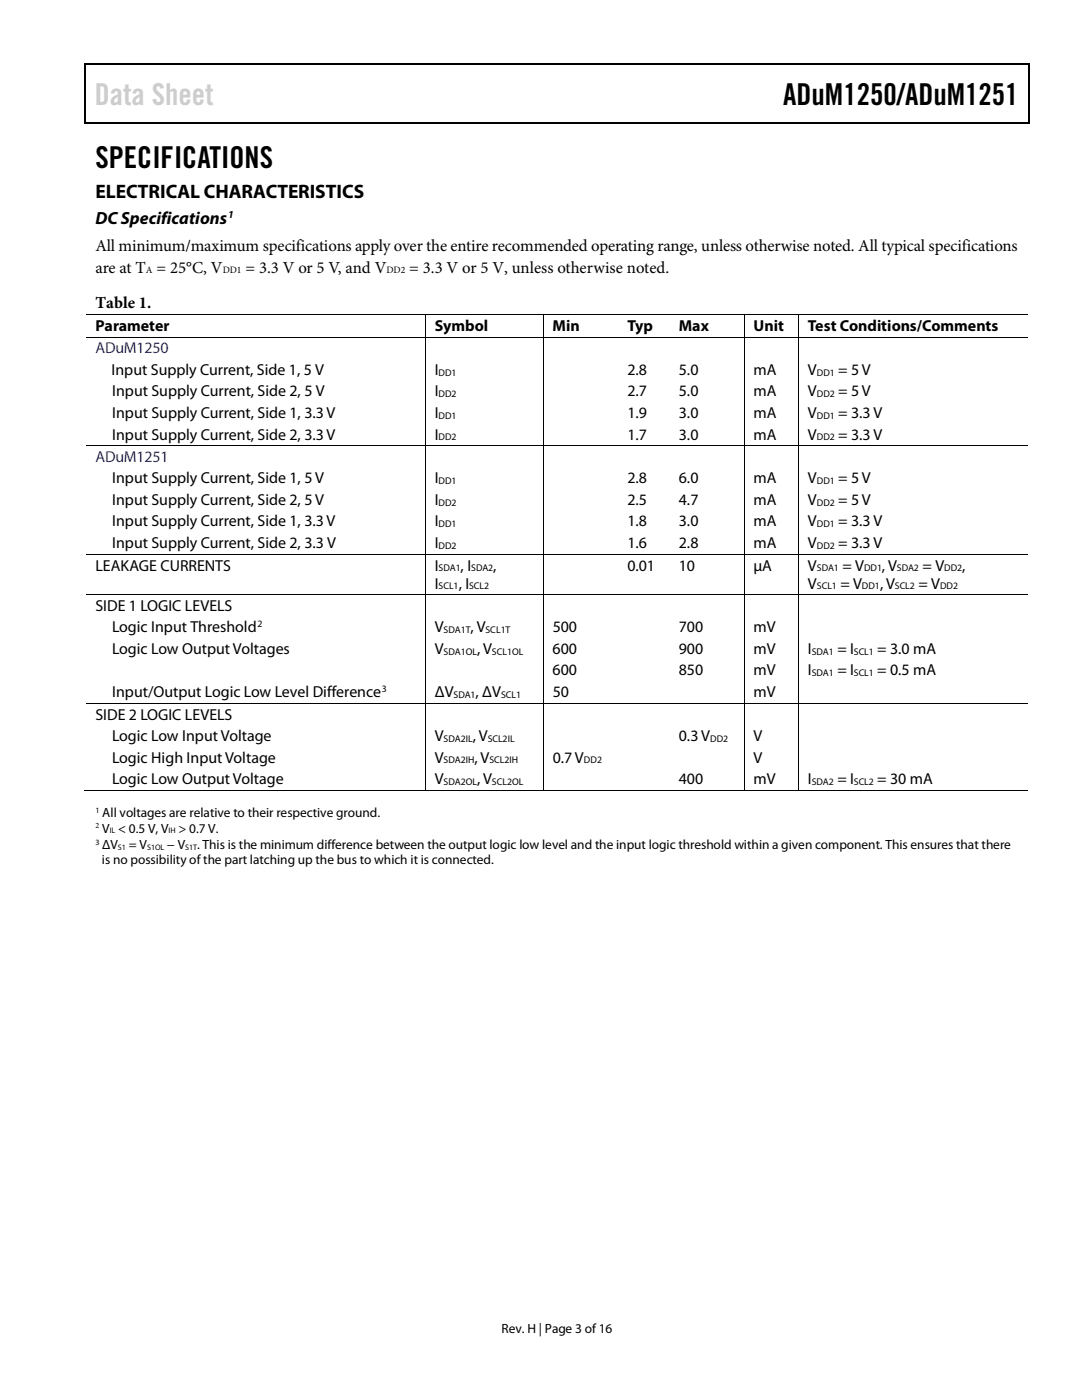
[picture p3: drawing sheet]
<svg xmlns="http://www.w3.org/2000/svg" width="216mm" height="279mm" viewBox="0 0 216 279" stroke-linecap="round" stroke-linejoin="round" font-family="sans-serif">
<defs><g id="words">
<text font-size="6" fill="#cdcdcd" x="18.9" y="20.9">Data Sheet</text>
<g font-size="6">
<text x="156.3" y="20.9">ADuM1250/ADuM1251</text>
<text x="19" y="33.6">SPECIFICATIONS</text>
</g>
<text font-size="3.9" x="19" y="39.6">ELECTRICAL CHARACTERISTICS</text>
<text font-size="3.5" x="19" y="44.7">DC Specifications</text>
<g font-size="3.3">
<text x="19" y="50.1">All minimum/maximum specifications apply over the entire recommended operating range, unless otherwise noted. All typical specifications</text>
<text x="19" y="54.4">are at T = 25°C, V</text>
<text x="49" y="54.4">= 3.3 V or 5 V, and V</text>
<text x="81.7" y="54.4">= 3.3 V or 5 V, unless otherwise noted.</text>
<text x="19" y="61.5">Table 1.</text>
</g>
<g font-size="3.2">
<text x="19" y="66">Parameter</text>
<text x="86.7" y="66">Symbol</text>
<text x="110.3" y="66">Min</text>
<text x="125.2" y="66">Typ</text>
<text x="135.5" y="66">Max</text>
<text x="150.4" y="66">Unit</text>
<text x="161.2" y="66">Test Conditions/Comments</text>
<text x="22.2" y="74.8">Input Supply Current, Side 1, 5 V</text>
<text x="86.7" y="74.8">I</text>
<text x="125.2" y="74.8">2.8</text>
<text x="135.5" y="74.8">5.0</text>
<text x="150.4" y="74.8">mA</text>
<text x="161.2" y="74.8">V</text>
<text x="167.3" y="74.8">= 5 V</text>
<text x="22.4" y="79.1">Input Supply Current, Side 2, 5 V</text>
<text x="22.4" y="83.4">Input Supply Current, Side 1, 3.3V</text>
<text x="86.7" y="79.1">I</text>
<text x="86.7" y="83.4">I</text>
<text x="125.2" y="79.1">2.7</text>
<text x="125.2" y="83.4">1.9</text>
<text x="135.5" y="79.1">5.0</text>
<text x="135.5" y="83.4">3.0</text>
<text x="150.4" y="79.1">mA</text>
<text x="150.4" y="83.4">mA</text>
<text x="161.2" y="79.1">V</text>
<text x="161.2" y="83.4">V</text>
<text x="167.3" y="79.1">= 5 V</text>
<text x="167.3" y="83.4">= 3.3 V</text>
<text x="22.4" y="87.7">Input Supply Current, Side 2, 3.3V</text>
<text x="86.7" y="87.7">I</text>
<text x="125.2" y="87.7">1.7</text>
<text x="135.5" y="87.7">3.0</text>
<text x="150.4" y="87.7">mA</text>
<text x="161.2" y="87.7">V</text>
<text x="167.3" y="87.7">= 3.3 V</text>
<text x="22.4" y="96.5">Input Supply Current, Side 1, 5 V</text>
<text x="22.4" y="100.8">Input Supply Current, Side 2, 5V</text>
<text x="86.7" y="96.5">I</text>
<text x="86.7" y="100.8">I</text>
<text x="125.2" y="96.5">2.8</text>
<text x="125.2" y="100.8">2.5</text>
<text x="135.5" y="96.5">6.0</text>
<text x="135.5" y="100.8">4.7</text>
<text x="150.4" y="96.5">mA</text>
<text x="150.4" y="100.8">mA</text>
<text x="161.2" y="96.5">V</text>
<text x="161.2" y="100.8">V</text>
<text x="167.3" y="96.5">= 5 V</text>
<text x="167.3" y="100.8">= 5 V</text>
<text x="22.4" y="105.1">Input Supply Current, Side 1, 3.3 V</text>
<text x="86.7" y="105.1">I</text>
<text x="125.2" y="105.1">1.8</text>
<text x="135.5" y="105.1">3.0</text>
<text x="150.4" y="105.1">mA</text>
<text x="161.2" y="105.1">V</text>
<text x="167.3" y="105.1">= 3.3 V</text>
<text x="19" y="113.9">LEAKAGE CURRENTS</text>
<text x="22.4" y="109.4">Input Supply Current, Side 2, 3.3 V</text>
<text x="86.7" y="109.4">I</text>
<text x="86.7" y="113.9">I</text>
<text x="91.9" y="113.9">, I</text>
<text x="98.4" y="113.9">,</text>
<text x="125.2" y="109.4">1.6</text>
<text x="125.2" y="113.9">0.01</text>
<text x="135.5" y="109.4">2.8</text>
<text x="135.5" y="113.9">10</text>
<text x="150.4" y="109.4">mA</text>
<text x="150.4" y="113.9">µA</text>
<text x="161.2" y="109.4">V</text>
<text x="161.2" y="113.9">V</text>
<text x="167.3" y="109.4">= 3.3 V</text>
<text x="168.1" y="113.9">= V</text>
<text x="176" y="113.9">, V</text>
<text x="184.1" y="113.9">= V</text>
<text x="192" y="113.9">,</text>
<text x="86.7" y="117.5">I</text>
<text x="91.5" y="117.5">, I</text>
<text x="161.2" y="117.5">V</text>
<text x="167.7" y="117.5">= V</text>
<text x="175.6" y="117.5">, V</text>
<text x="183.3" y="117.5">= V</text>
<text x="19" y="121.9">SIDE 1 LOGIC LEVELS</text>
<text x="22.4" y="126.2">Logic Input Threshold</text>
<text x="22.4" y="130.5">Logic Low Output Voltages</text>
<text x="86.7" y="126.2">V</text>
<text x="86.7" y="130.5">V</text>
<text x="93.9" y="126.2">, V</text>
<text x="95.2" y="130.5">, V</text>
<text x="110.3" y="130.5">600</text>
<text x="110.3" y="126.2">500</text>
<text x="135.5" y="130.5">900</text>
<text x="135.5" y="126.2">700</text>
<text x="150.4" y="130.5">mV</text>
<text x="150.4" y="126.2">mV</text>
<text x="161.2" y="130.5">I</text>
<text x="167.1" y="130.5">= I</text>
<text x="175" y="130.5">= 3.0 mA</text>
<text x="110.3" y="134.8">600</text>
<text x="135.5" y="134.8">850</text>
<text x="150.4" y="134.8">mV</text>
<text x="161.2" y="134.8">I</text>
<text x="167.1" y="134.8">= I</text>
<text x="175" y="134.8">= 0.5 mA</text>
<text x="19" y="143.6">SIDE 2 LOGIC LEVELS</text>
<text x="22.4" y="139.1">Input/Output Logic Low Level Difference</text>
<text x="86.7" y="139.1">ΔV</text>
<text x="94.9" y="139.1">, ΔV</text>
<text x="110.3" y="139.1">50</text>
<text x="150.4" y="139.1">mV</text>
<text x="22.4" y="147.9">Logic Low Input Voltage</text>
<text x="86.7" y="147.9">V</text>
<text x="94.3" y="147.9">, V</text>
<text x="135.5" y="147.9">0.3 V</text>
<text x="150.4" y="147.9">V</text>
<text x="22.4" y="152.2">Logic High InputVoltage</text>
<text x="86.7" y="152.2">V</text>
<text x="94.7" y="152.2">, V</text>
<text x="110.3" y="152.2">0.7 V</text>
<text x="150.4" y="152.2">V</text>
<text x="22.4" y="156.5">Logic Low Output Voltage</text>
<text x="86.7" y="156.5">V</text>
<text x="95.2" y="156.5">, V</text>
<text x="135.5" y="156.5">400</text>
<text x="150.4" y="156.5">mV</text>
<text x="161.2" y="156.5">I</text>
<text x="167.1" y="156.5">= I</text>
<text x="175" y="156.5">= 30 mA</text>
</g>
<g font-size="3.2" fill="#00f">
<text x="19" y="70.5">ADuM1250</text>
<text x="19" y="92.2">ADuM1251</text>
</g>
<g font-size="2.7">
<text x="20.4" y="163.1">All voltages are relative to their respective ground.</text>
<text x="20.4" y="166.2">V &lt; 0.5 V, V</text>
<text x="35.6" y="166.2">&gt; 0.7 V.</text>
<text x="20.3" y="172.5">is no possibility of the part latching up the bus to which it is connected.</text>
<text x="20.4" y="169.5">ΔV</text>
<text x="25.7" y="169.5">= V</text>
<text x="33.3" y="169.5">− V</text>
<text x="39.3" y="169.5">. This is the minimum difference between the output logic low level and the input logic threshold within a given component. This ensures that there</text>
<text x="100.1" y="266">Rev. H | Page 3 of16</text>
</g>
<text font-size="2.1" x="45.6" y="43.5">1</text>
<g font-size="1.9">
<text x="29.1" y="54.6">A</text>
<text x="44.4" y="54.6">DD1</text>
<text x="77.1" y="54.6">DD2</text>
<text x="87.5" y="75">DD1</text>
<text x="163" y="75">DD1</text>
<text x="87.5" y="79.3">DD2</text>
<text x="87.5" y="83.6">DD1</text>
<text x="163" y="79.3">DD2</text>
<text x="163" y="83.6">DD1</text>
<text x="87.5" y="87.9">DD2</text>
<text x="163" y="87.9">DD2</text>
<text x="87.5" y="96.6">DD1</text>
<text x="87.5" y="101">DD2</text>
<text x="163" y="96.6">DD1</text>
<text x="163" y="101">DD2</text>
<text x="87.5" y="105.2">DD1</text>
<text x="163" y="105.2">DD1</text>
<text x="87.5" y="109.6">DD2</text>
<text x="163" y="109.6">DD2</text>
<text x="87.5" y="114">SDA1</text>
<text x="87.5" y="117.6">SCL1</text>
<text x="93.6" y="117.6">SCL2</text>
<text x="94" y="114">SDA2</text>
<text x="163" y="114">SDA1</text>
<text x="163" y="117.6">SCL1</text>
<text x="172" y="117.6">DD1</text>
<text x="172.4" y="114">DD1</text>
<text x="178.6" y="117.6">SCL2</text>
<text x="179" y="114">SDA2</text>
<text x="187.6" y="117.6">DD2</text>
<text x="188.4" y="114">DD2</text>
<text x="51.4" y="125.1">2</text>
<text x="88.5" y="126.4">SDA1T</text>
<text x="88.5" y="130.7">SDA1OL</text>
<text x="96.9" y="126.4">SCL1T</text>
<text x="98.2" y="130.7">SCL1OL</text>
<text x="162" y="130.7">SDA1</text>
<text x="170.4" y="130.7">SCL1</text>
<text x="162" y="135">SDA1</text>
<text x="170.4" y="135">SCL1</text>
<text x="76.2" y="138">3</text>
<text x="90.5" y="139.3">SDA1</text>
<text x="100" y="139.3">SCL1</text>
<text x="88.5" y="148">SDA2IL</text>
<text x="97.3" y="148">SCL2IL</text>
<text x="141.7" y="148">DD2</text>
<text x="88.5" y="152.4">SDA2IH</text>
<text x="97.7" y="152.4">SCL2IH</text>
<text x="116.5" y="152.4">DD2</text>
<text x="88.5" y="156.6">SDA2OL</text>
<text x="98.2" y="156.6">SCL2OL</text>
<text x="162" y="156.6">SDA2</text>
<text x="170.4" y="156.6">SCL2</text>
</g>
<g font-size="1.6">
<text x="19" y="162.2">1</text>
<text x="19" y="165.3">2</text>
<text x="21.9" y="166.3">IL</text>
<text x="33.6" y="166.3">IH</text>
<text x="19" y="168.6">3</text>
<text x="23.5" y="169.6">S1</text>
<text x="29.3" y="169.6">S1OL</text>
<text x="37" y="169.6">S1T</text>
</g>
</g></defs>
<g fill="#000">
<path d="M16.9 12.7h.2v1h-.2zM16.9 12.7h.2v.3h-.2zM82.5 12.7h.3v.3h-.3zM205.1 12.7h.3v1h-.3zM205.1 12.7h.3v.3h-.3zM16.9 24.4h.2v.2h-.2zM82.3 24.4h.2v.2h-.2zM205.1 24.4h.3v.2h-.3zM84.8 62.7h.1v.2h-.1zM84.8 67.2h.1v.2h-.1zM108.3 62.7h.2v.2h-.2zM108.3 67.2h.2v.2h-.2z"/>
<path d="M123.3 62.7h.2v.2h-.2zM123.3 67.2h.2v.2h-.2zM133.6 62.7h.1v.2h-.1zM133.6 67.2h.1v.2h-.1zM148.4 62.7h.2v.2h-.2zM148.4 67.2h.2v.2h-.2zM159.2 62.7h.2v.2h-.2zM159.2 67.2h.2v.2h-.2zM84.8 88.9h.1v.2h-.1zM108.3 88.9h.2v.2h-.2zM123.3 88.9h.2v.2h-.2zM133.6 88.9h.1v.2h-.1z"/>
<path d="M148.4 88.9h.2v.2h-.2zM159.2 88.9h.2v.2h-.2zM84.8 110.5h.1v.2h-.1zM84.8 118.6h.1v.2h-.1zM108.3 110.5h.2v.2h-.2zM108.3 118.6h.2v.2h-.2zM123.3 110.5h.2v.2h-.2zM123.3 118.6h.2v.2h-.2zM133.6 110.5h.1v.2h-.1zM133.6 118.6h.1v.2h-.1zM148.4 110.5h.2v.2h-.2zM148.4 118.6h.2v.2h-.2z"/>
<path d="M159.2 110.5h.2v.2h-.2zM159.2 118.6h.2v.2h-.2zM84.8 140.2h.1v.2h-.1zM84.8 157.6h.1v.2h-.1zM108.3 140.2h.2v.2h-.2zM108.3 157.6h.2v.2h-.2zM123.1 157.6h.1v.2h-.1zM123.3 140.2h.2v.2h-.2zM133.3 157.6h.2v.2h-.2zM133.6 140.2h.1v.2h-.1zM148.4 140.2h.2v.2h-.2zM148.4 157.6h.2v.2h-.2z"/>
<path d="M159.2 140.2h.2v.2h-.2zM159.2 157.6h.2v.2h-.2z"/>
</g>
<path d="M17 13.7v10.7M17.1 12.8h65.4M82.8 12.8h122.3M205.2 13.7v10.7M17.1 24.5h188" fill="none" stroke="#000" stroke-width=".25"/>
<g fill="none" stroke="#000" stroke-width=".2">
<path d="M17.1 62.8h67.7M17.1 67.3h67.7M84.8 62.9v4.3M84.8 67.4v21.5M84.9 62.8h23.4M84.9 67.3h23.4M108.4 62.9v4.3M108.4 67.4v21.5M108.5 62.8h14.8M108.5 67.3h14.8M123.5 62.8h10.1M123.5 67.3h10.1"/>
<path d="M133.7 62.8h14.7M133.7 67.3h14.7M148.5 62.9v4.3M148.5 67.4v21.5M148.6 62.8h10.6M148.6 67.3h10.6M159.3 62.9v4.3M159.3 67.4v21.5M159.4 62.8h45.7M159.4 67.3h45.7M17.1 89h67.7M84.8 89.1v21.4"/>
<path d="M84.9 89h23.4M108.4 89.1v21.4M108.5 89h14.8M123.5 89h10.1M133.7 89h14.7M148.5 89.1v21.4M148.6 89h10.6M159.3 89.1v21.4M159.4 89h45.7M17.1 110.6h67.7M17.1 118.7h67.7M84.8 110.7v7.9"/>
<path d="M84.8 118.8v21.5M84.9 110.6h23.4M84.9 118.7h23.4M108.4 110.7v7.9M108.4 118.8v21.5M108.5 110.6h14.8M108.5 118.7h14.8M123.5 110.6h10.1M123.5 118.7h10.1M133.7 110.6h14.7M133.7 118.7h14.7M148.5 110.7v7.9"/>
<path d="M148.5 118.8v21.5M148.6 110.6h10.6M148.6 118.7h10.6M159.3 110.7v7.9M159.3 118.8v21.5M159.4 110.6h45.7M159.4 118.7h45.7M16.9 157.7h67.9M17.1 140.3h67.7M84.8 140.4v17.2M84.9 140.3h23.4M84.9 157.7h23.4"/>
<path d="M108.4 140.4v17.2M108.5 140.3h14.8M108.5 157.7h39.9M123.5 140.3h10.1M133.7 140.3h14.7M148.5 140.4v17.2M148.6 140.3h10.6M148.6 157.7h10.6M159.3 140.4v17.2M159.4 140.3h45.7M159.4 157.7h45.7"/>
</g>
<use href="#words"/>
</svg>
